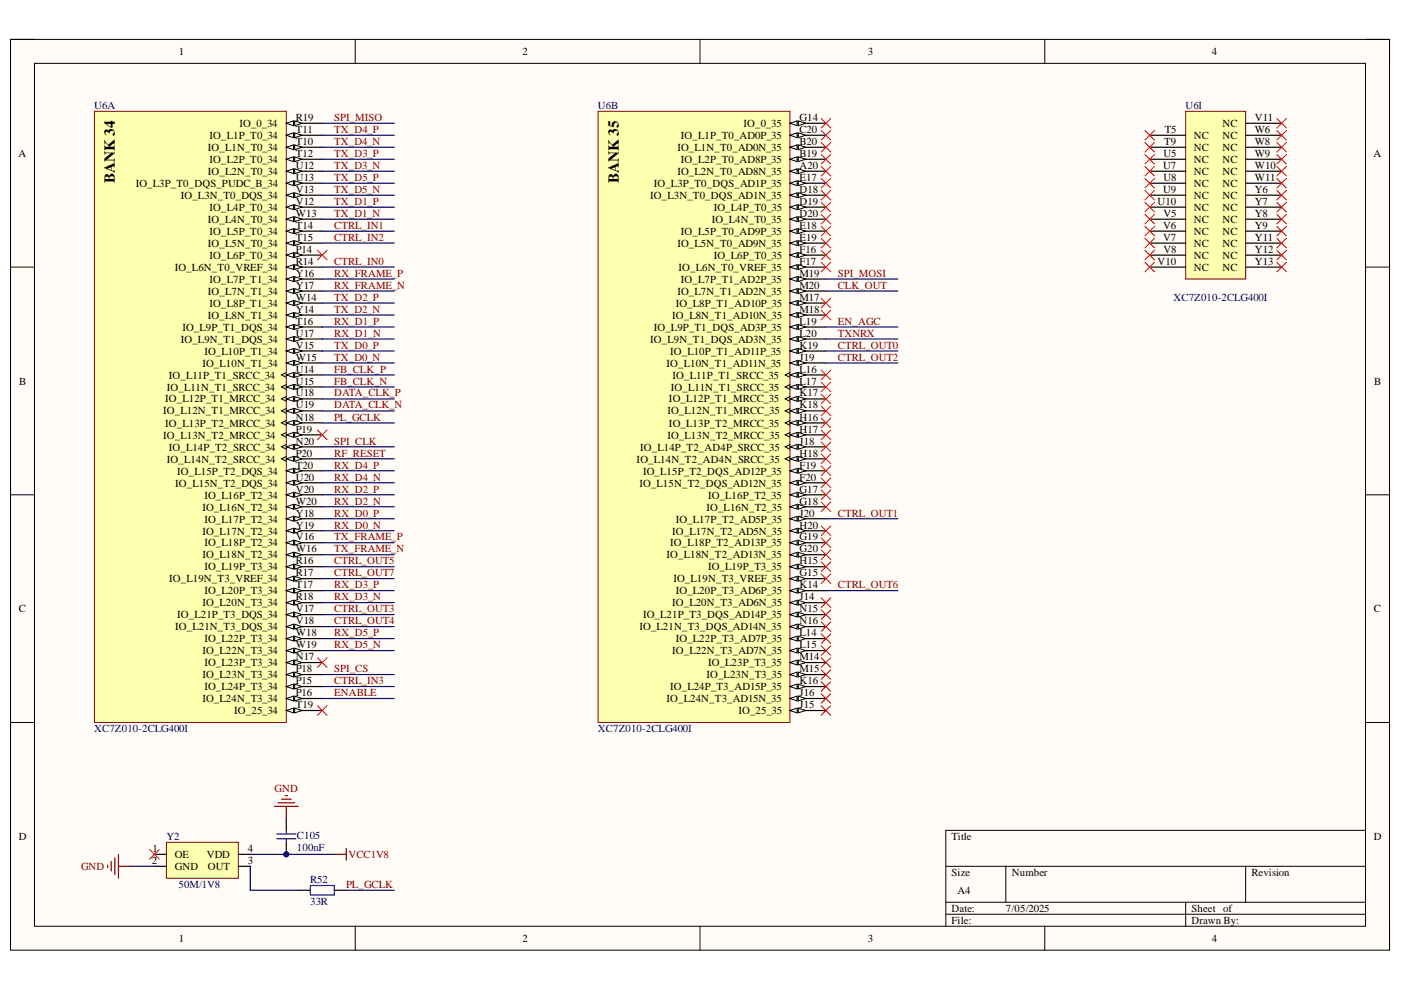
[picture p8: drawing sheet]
<svg xmlns="http://www.w3.org/2000/svg" width="297mm" height="210mm" viewBox="0 0 297 210" stroke-linecap="round" stroke-linejoin="round" font-family="sans-serif">
<defs><g id="words">
<text font-size="3.5" fill="#000080" x="60" y="180.6">PIC10502</text>
<g font-size="3.2">
<text x="24.4" y="38.8" transform="rotate(-90 24.4 38.8)">BANK 34</text>
<text x="131.2" y="38.8" transform="rotate(-90 131.2 38.8)">BANK 35</text>
</g>
<g font-size="2.3">
<text x="37.9" y="11.7">1</text>
<text x="110.8" y="11.7">2</text>
<text x="184" y="11.7">3</text>
<text x="256.9" y="11.7">4</text>
<text x="44.4" y="29.5">IO_L1P_T0_34</text>
<text x="50.8" y="26.9">IO_0_34</text>
<text x="62.7" y="28.2">T11</text>
<text x="62.7" y="25.6">R19</text>
<text x="144.4" y="29.5">IO_L1P_T0_AD0P_35</text>
<text x="157.7" y="26.9">IO_0_35</text>
<text x="169.5" y="28.2">C20</text>
<text x="169.5" y="25.6">G14</text>
<text x="246.9" y="28.2">T5</text>
<text x="253.1" y="29.5">NC</text>
<text x="259.2" y="29.5">NC</text>
<text x="259.2" y="26.9">NC</text>
<text x="266.1" y="28.2">W6</text>
<text x="266.1" y="25.6">V11</text>
<text x="3.9" y="33.3">A</text>
<text x="44.1" y="32">IO_L1N_T0_34</text>
<text x="44.4" y="34.6">IO_L2P_T0_34</text>
<text x="62.7" y="33.3">T12</text>
<text x="62.7" y="35.9">U12</text>
<text x="62.7" y="30.8">T10</text>
<text x="143.6" y="32">IO_L1N_T0_AD0N_35</text>
<text x="144.4" y="34.6">IO_L2P_T0_AD8P_35</text>
<text x="169.5" y="35.9">A20</text>
<text x="169.5" y="33.3">B19</text>
<text x="169.5" y="30.8">B20</text>
<text x="246.6" y="35.9">U7</text>
<text x="246.7" y="33.3">U5</text>
<text x="246.9" y="30.8">T9</text>
<text x="253.1" y="34.6">NC</text>
<text x="253.1" y="32">NC</text>
<text x="259.2" y="34.6">NC</text>
<text x="259.2" y="32">NC</text>
<text x="266.1" y="35.9">W10</text>
<text x="266.1" y="33.3">W9</text>
<text x="266.1" y="30.8">W8</text>
<text x="291.2" y="33.3">A</text>
<text x="28.8" y="39.7">IO_L3P_T0_DQS_PUDC_B_34</text>
<text x="44.1" y="37.1">IO_L2N_T0_34</text>
<text x="62.7" y="40.9">V13</text>
<text x="62.7" y="38.4">U13</text>
<text x="138.6" y="39.7">IO_L3P_T0_DQS_AD1P_35</text>
<text x="143.6" y="37.1">IO_L2N_T0_AD8N_35</text>
<text x="169.5" y="40.9">D18</text>
<text x="169.5" y="38.4">E17</text>
<text x="246.6" y="40.9">U9</text>
<text x="246.7" y="38.4">U8</text>
<text x="253.1" y="39.7">NC</text>
<text x="253.1" y="37.1">NC</text>
<text x="259.2" y="39.7">NC</text>
<text x="259.2" y="37.1">NC</text>
<text x="266.1" y="40.9">Y6</text>
<text x="266.1" y="38.4">W11</text>
<text x="38.3" y="42.2">IO_L3N_T0_DQS_34</text>
<text x="44.1" y="47.3">IO_L4N_T0_34</text>
<text x="44.4" y="44.7">IO_L4P_T0_34</text>
<text x="62.7" y="43.5">V12</text>
<text x="62.7" y="46">W13</text>
<text x="137.9" y="42.2">IO_L3N_T0_DQS_AD1N_35</text>
<text x="150.9" y="47.3">IO_L4N_T0_35</text>
<text x="151.3" y="44.7">IO_L4P_T0_35</text>
<text x="169.5" y="46">D20</text>
<text x="169.5" y="43.5">D19</text>
<text x="245.4" y="43.5">U10</text>
<text x="246.7" y="46">V5</text>
<text x="253.1" y="47.3">NC</text>
<text x="253.1" y="44.7">NC</text>
<text x="253.1" y="42.2">NC</text>
<text x="259.2" y="47.3">NC</text>
<text x="259.2" y="44.7">NC</text>
<text x="259.2" y="42.2">NC</text>
<text x="266.1" y="46">Y8</text>
<text x="266.1" y="43.5">Y7</text>
<text x="44.1" y="52.3">IO_L5N_T0_34</text>
<text x="44.4" y="49.8">IO_L5P_T0_34</text>
<text x="62.7" y="53.6">P14</text>
<text x="62.7" y="48.5">T14</text>
<text x="62.7" y="51.1">T15</text>
<text x="143.6" y="52.3">IO_L5N_T0_AD9N_35</text>
<text x="144.4" y="49.8">IO_L5P_T0_AD9P_35</text>
<text x="169.5" y="53.6">F16</text>
<text x="169.5" y="51.1">E19</text>
<text x="169.5" y="48.5">E18</text>
<text x="246.6" y="51.1">V7</text>
<text x="246.6" y="48.5">V6</text>
<text x="246.7" y="53.6">V8</text>
<text x="253.1" y="52.3">NC</text>
<text x="253.1" y="49.8">NC</text>
<text x="259.2" y="52.3">NC</text>
<text x="259.2" y="49.8">NC</text>
<text x="266.1" y="53.6">Y12</text>
<text x="266.1" y="51.1">Y11</text>
<text x="266.1" y="48.5">Y9</text>
<text x="37.1" y="57.4">IO_L6N_T0_VREF_34</text>
<text x="44.4" y="60">IO_L7P_T1_34</text>
<text x="44.4" y="54.9">IO_L6P_T0_34</text>
<text x="62.7" y="58.7">Y16</text>
<text x="62.7" y="56.2">R14</text>
<text x="143.9" y="57.4">IO_L6N_T0_VREF_35</text>
<text x="144.4" y="60">IO_L7P_T1_AD2P_35</text>
<text x="151.3" y="54.9">IO_L6P_T0_35</text>
<text x="169.5" y="58.7">M19</text>
<text x="169.5" y="56.2">F17</text>
<text x="245.4" y="56.2">V10</text>
<text x="253.1" y="57.4">NC</text>
<text x="253.1" y="54.9">NC</text>
<text x="259.2" y="57.4">NC</text>
<text x="259.2" y="54.9">NC</text>
<text x="266.1" y="56.2">Y13</text>
<text x="44.1" y="62.5">IO_L7N_T1_34</text>
<text x="44.4" y="65">IO_L8P_T1_34</text>
<text x="62.7" y="63.8">W14</text>
<text x="62.7" y="61.2">Y17</text>
<text x="143.3" y="65">IO_L8P_T1_AD10P_35</text>
<text x="143.6" y="62.5">IO_L7N_T1_AD2N_35</text>
<text x="169.5" y="63.8">M17</text>
<text x="169.5" y="61.2">M20</text>
<text x="38.7" y="70.1">IO_L9P_T1_DQS_34</text>
<text x="44.1" y="67.6">IO_L8N_T1_34</text>
<text x="62.7" y="71.4">U17</text>
<text x="62.7" y="68.8">T16</text>
<text x="62.7" y="66.3">Y14</text>
<text x="138.6" y="70.1">IO_L9P_T1_DQS_AD3P_35</text>
<text x="142.5" y="67.6">IO_L8N_T1_AD10N_35</text>
<text x="169.5" y="71.4">L20</text>
<text x="169.5" y="68.8">L19</text>
<text x="169.5" y="66.3">M18</text>
<text x="38.3" y="72.6">IO_L9N_T1_DQS_34</text>
<text x="42.9" y="77.7">IO_L10N_T1_34</text>
<text x="43.3" y="75.2">IO_L10P_T1_34</text>
<text x="62.7" y="76.5">W15</text>
<text x="62.7" y="73.9">V15</text>
<text x="137.9" y="72.6">IO_L9N_T1_DQS_AD3N_35</text>
<text x="141.3" y="77.7">IO_L10N_T1_AD11N_35</text>
<text x="142.1" y="75.2">IO_L10P_T1_AD11P_35</text>
<text x="169.5" y="76.5">J19</text>
<text x="169.5" y="73.9">K19</text>
<text x="4.1" y="81.5">B</text>
<text x="35.4" y="82.8">IO_L11N_T1_SRCC_34</text>
<text x="35.8" y="80.3">IO_L11P_T1_SRCC_34</text>
<text x="62.7" y="79">U14</text>
<text x="62.7" y="81.5">U15</text>
<text x="142.3" y="82.8">IO_L11N_T1_SRCC_35</text>
<text x="142.6" y="80.3">IO_L11P_T1_SRCC_35</text>
<text x="169.5" y="81.5">L17</text>
<text x="169.5" y="79">L16</text>
<text x="291.4" y="81.5">B</text>
<text x="34.6" y="87.9">IO_L12N_T1_MRCC_34</text>
<text x="35" y="85.3">IO_L12P_T1_MRCC_34</text>
<text x="62.7" y="89.2">N18</text>
<text x="62.7" y="86.6">U19</text>
<text x="62.7" y="84.1">U18</text>
<text x="141.5" y="87.9">IO_L12N_T1_MRCC_35</text>
<text x="141.8" y="85.3">IO_L12P_T1_MRCC_35</text>
<text x="169.5" y="89.2">H16</text>
<text x="169.5" y="86.6">K18</text>
<text x="169.5" y="84.1">K17</text>
<text x="34.6" y="93">IO_L13N_T2_MRCC_34</text>
<text x="35" y="90.5">IO_L13P_T2_MRCC_34</text>
<text x="35.8" y="95.6">IO_L14P_T2_SRCC_34</text>
<text x="62.7" y="94.3">N20</text>
<text x="62.7" y="91.8">P19</text>
<text x="135.7" y="95.6">IO_L14P_T2_AD4P_SRCC_35</text>
<text x="141.5" y="93">IO_L13N_T2_MRCC_35</text>
<text x="141.8" y="90.5">IO_L13P_T2_MRCC_35</text>
<text x="169.5" y="94.3">J18</text>
<text x="169.5" y="91.8">H17</text>
<text x="35.4" y="98.1">IO_L14N_T2_SRCC_34</text>
<text x="37.6" y="100.6">IO_L15P_T2_DQS_34</text>
<text x="62.7" y="101.9">U20</text>
<text x="62.7" y="99.4">T20</text>
<text x="62.7" y="96.8">P20</text>
<text x="135" y="98.1">IO_L14N_T2_AD4N_SRCC_35</text>
<text x="136.3" y="100.6">IO_L15P_T2_DQS_AD12P_35</text>
<text x="169.5" y="101.9">F20</text>
<text x="169.5" y="99.4">F19</text>
<text x="169.5" y="96.8">H18</text>
<text x="37.2" y="103.2">IO_L15N_T2_DQS_34</text>
<text x="43.3" y="105.7">IO_L16P_T2_34</text>
<text x="62.7" y="107">W20</text>
<text x="62.7" y="104.4">V20</text>
<text x="135.6" y="103.2">IO_L15N_T2_DQS_AD12N_35</text>
<text x="150.1" y="105.7">IO_L16P_T2_35</text>
<text x="169.5" y="107">G18</text>
<text x="169.5" y="104.4">G17</text>
<text x="42.9" y="113.3">IO_L17N_T2_34</text>
<text x="42.9" y="108.3">IO_L16N_T2_34</text>
<text x="43.3" y="110.8">IO_L17P_T2_34</text>
<text x="62.7" y="112.1">Y19</text>
<text x="62.7" y="109.5">Y18</text>
<text x="142.5" y="113.3">IO_L17N_T2_AD5N_35</text>
<text x="143.3" y="110.8">IO_L17P_T2_AD5P_35</text>
<text x="149.8" y="108.3">IO_L16N_T2_35</text>
<text x="169.5" y="112.1">H20</text>
<text x="169.5" y="109.5">J20</text>
<text x="42.9" y="118.4">IO_L18N_T2_34</text>
<text x="43.3" y="115.9">IO_L18P_T2_34</text>
<text x="62.7" y="119.7">R16</text>
<text x="62.7" y="117.1">W16</text>
<text x="62.7" y="114.6">V16</text>
<text x="141.3" y="118.4">IO_L18N_T2_AD13N_35</text>
<text x="142.1" y="115.9">IO_L18P_T2_AD13P_35</text>
<text x="169.5" y="119.7">H15</text>
<text x="169.5" y="117.1">G20</text>
<text x="169.5" y="114.6">G19</text>
<text x="35.9" y="123.5">IO_L19N_T3_VREF_34</text>
<text x="43.3" y="120.9">IO_L19P_T3_34</text>
<text x="62.7" y="124.7">T17</text>
<text x="62.7" y="122.2">R17</text>
<text x="142.8" y="123.5">IO_L19N_T3_VREF_35</text>
<text x="150.1" y="120.9">IO_L19P_T3_35</text>
<text x="169.5" y="124.7">K14</text>
<text x="169.5" y="122.2">G15</text>
<text x="4" y="129.8">C</text>
<text x="37.6" y="131.1">IO_L21P_T3_DQS_34</text>
<text x="42.9" y="128.6">IO_L20N_T3_34</text>
<text x="43.3" y="126">IO_L20P_T3_34</text>
<text x="62.7" y="129.8">V17</text>
<text x="62.7" y="127.3">R18</text>
<text x="136.3" y="131.1">IO_L21P_T3_DQS_AD14P_35</text>
<text x="142.5" y="128.6">IO_L20N_T3_AD6N_35</text>
<text x="143.3" y="126">IO_L20P_T3_AD6P_35</text>
<text x="169.5" y="129.8">N15</text>
<text x="169.5" y="127.3">J14</text>
<text x="291.3" y="129.8">C</text>
<text x="37.2" y="133.6">IO_L21N_T3_DQS_34</text>
<text x="43.3" y="136.2">IO_L22P_T3_34</text>
<text x="62.7" y="137.4">W19</text>
<text x="62.7" y="134.9">W18</text>
<text x="62.7" y="132.4">V18</text>
<text x="135.6" y="133.6">IO_L21N_T3_DQS_AD14N_35</text>
<text x="143.3" y="136.2">IO_L22P_T3_AD7P_35</text>
<text x="169.5" y="137.4">L15</text>
<text x="169.5" y="134.9">L14</text>
<text x="169.5" y="132.4">N16</text>
<text x="42.9" y="143.8">IO_L23N_T3_34</text>
<text x="42.9" y="138.7">IO_L22N_T3_34</text>
<text x="43.3" y="141.2">IO_L23P_T3_34</text>
<text x="62.7" y="142.5">P18</text>
<text x="62.7" y="140">N17</text>
<text x="142.5" y="138.7">IO_L22N_T3_AD7N_35</text>
<text x="149.8" y="143.8">IO_L23N_T3_35</text>
<text x="150.1" y="141.2">IO_L23P_T3_35</text>
<text x="169.5" y="142.5">M15</text>
<text x="169.5" y="140">M14</text>
<text x="42.9" y="148.9">IO_L24N_T3_34</text>
<text x="43.3" y="146.3">IO_L24P_T3_34</text>
<text x="62.7" y="147.6">P16</text>
<text x="62.7" y="145">P15</text>
<text x="141.3" y="148.9">IO_L24N_T3_AD15N_35</text>
<text x="142.1" y="146.3">IO_L24P_T3_AD15P_35</text>
<text x="169.5" y="147.6">J16</text>
<text x="169.5" y="145">K16</text>
<text x="49.7" y="151.5">IO_25_34</text>
<text x="62.7" y="150.2">T19</text>
<text x="156.6" y="151.5">IO_25_35</text>
<text x="169.5" y="150.2">J15</text>
<text x="4" y="178.1">D</text>
<text x="201.8" y="178.1">Title</text>
<text x="291.3" y="178.1">D</text>
<text x="32.2" y="183.2">2</text>
<text x="32.3" y="180.7">1</text>
<text x="37.1" y="181.9">OE</text>
<text x="37.1" y="184.5">GND</text>
<text x="43.8" y="181.9">VDD</text>
<text x="44.1" y="184.5">OUT</text>
<text x="52.6" y="183.2">3</text>
<text x="52.6" y="180.7">4</text>
<text x="201.8" y="185.7">Size</text>
<text x="214.5" y="185.7">Number</text>
<text x="265.3" y="185.7">Revision</text>
<text x="203" y="189.5">A4</text>
<text x="201.8" y="193.3">Date:</text>
<text x="201.8" y="195.9">File:</text>
<text x="213.3" y="193.3">7/05/2025</text>
<text x="252.6" y="193.3">Sheet of</text>
<text x="252.6" y="195.9">Drawn By:</text>
<text x="37.9" y="199.7">1</text>
<text x="110.8" y="199.7">2</text>
<text x="184" y="199.7">3</text>
<text x="256.9" y="199.7">4</text>
</g>
<g font-size="2.3" fill="#000080">
<text x="20" y="23.1">U6A</text>
<text x="126.8" y="23.1">U6B</text>
<text x="251.3" y="23.1">U6I</text>
<text x="248.8" y="63.8">XC7Z010-2CLG400I</text>
<text x="20" y="155.3">XC7Z010-2CLG400I</text>
<text x="126.8" y="155.3">XC7Z010-2CLG400I</text>
<text x="35.3" y="178.1">Y2</text>
<text x="63" y="177.9">C105</text>
<text x="63" y="180.4">100nF</text>
<text x="37.8" y="188.3">50M/1V8</text>
<text x="65.8" y="191.8">33R</text>
<text x="65.8" y="187.3">R52</text>
</g>
<g font-size="2.3" fill="#800000">
<text x="70.8" y="28.2">TX_D4_P</text>
<text x="70.8" y="25.6">SPI_MISO</text>
<text x="70.8" y="30.8">TX_D4_N</text>
<text x="70.8" y="33.3">TX_D3_P</text>
<text x="70.8" y="35.9">TX_D3_N</text>
<text x="70.8" y="38.4">TX_D5_P</text>
<text x="70.8" y="40.9">TX_D5_N</text>
<text x="70.8" y="43.5">TX_D1_P</text>
<text x="70.8" y="46">TX_D1_N</text>
<text x="70.8" y="48.5">CTRL_IN1</text>
<text x="70.8" y="51.1">CTRL_IN2</text>
<text x="70.8" y="56.2">CTRL_IN0</text>
<text x="70.8" y="58.7">RX_FRAME_P</text>
<text x="177.6" y="58.7">SPI_MOSI</text>
<text x="70.8" y="63.8">TX_D2_P</text>
<text x="70.8" y="61.2">RX_FRAME_N</text>
<text x="177.6" y="61.2">CLK_OUT</text>
<text x="70.8" y="66.3">TX_D2_N</text>
<text x="70.8" y="68.8">RX_D1_P</text>
<text x="70.8" y="71.4">RX_D1_N</text>
<text x="177.6" y="71.4">TXNRX</text>
<text x="177.6" y="68.8">EN_AGC</text>
<text x="70.8" y="73.9">TX_D0_P</text>
<text x="70.8" y="76.5">TX_D0_N</text>
<text x="177.6" y="73.9">CTRL_OUT0</text>
<text x="177.6" y="76.5">CTRL_OUT2</text>
<text x="70.8" y="79">FB_CLK_P</text>
<text x="70.8" y="81.5">FB_CLK_N</text>
<text x="70.8" y="84.1">DATA_CLK_P</text>
<text x="70.8" y="86.6">DATA_CLK_N</text>
<text x="70.8" y="89.2">PL_GCLK</text>
<text x="70.8" y="94.3">SPI_CLK</text>
<text x="70.8" y="96.8">RF_RESET</text>
<text x="70.8" y="99.4">RX_D4_P</text>
<text x="70.8" y="101.9">RX_D4_N</text>
<text x="70.8" y="104.4">RX_D2_P</text>
<text x="70.8" y="107">RX_D2_N</text>
<text x="70.8" y="109.5">RX_D0_P</text>
<text x="70.8" y="112.1">RX_D0_N</text>
<text x="177.6" y="109.5">CTRL_OUT1</text>
<text x="70.8" y="119.7">CTRL_OUT5</text>
<text x="70.8" y="114.6">TX_FRAME_P</text>
<text x="70.8" y="117.1">TX_FRAME_N</text>
<text x="70.8" y="122.2">CTRL_OUT7</text>
<text x="70.8" y="124.7">RX_D3_P</text>
<text x="177.6" y="124.7">CTRL_OUT6</text>
<text x="70.8" y="129.8">CTRL_OUT3</text>
<text x="70.8" y="127.3">RX_D3_N</text>
<text x="70.8" y="132.4">CTRL_OUT4</text>
<text x="70.8" y="134.9">RX_D5_P</text>
<text x="70.8" y="137.4">RX_D5_N</text>
<text x="70.8" y="142.5">SPI_CS</text>
<text x="70.8" y="145">CTRL_IN3</text>
<text x="70.8" y="147.6">ENABLE</text>
<text x="58.2" y="168">GND</text>
<text x="17.2" y="184.5">GND</text>
<text x="73.9" y="181.9">VCC1V8</text>
<text x="73.4" y="188.3">PL_GCLK</text>
</g>
</g></defs>
<path d="M2.2 8.4h292.4v193.1h-292.4z" fill-rule="evenodd" fill="#fffcf8"/>
<path d="M2.2 8.4h292.4v193.1h-292.4z" fill="none" stroke="#000" stroke-width=".21"/>
<path d="M7.3 13.4h282.2v183h-282.2z" fill-rule="evenodd" fill="#fffcf8"/>
<g fill="none" stroke="#000" stroke-width=".21">
<path d="M2.2 8.4h5.1M7.3 13.4h282.2v183h-282.2zM75.3 8.4v5M148.4 8.4v5M221.5 8.4v5M289.5 8.4h5.1v5M2.2 56.6h5.1M289.5 56.6h5.1M2.2 104.9h5.1M289.5 104.9h5.1M2.2 153.2h5.1M289.5 153.2h5.1"/>
<path d="M289.5 176.1h-89v20.3M75.3 196.4v5.1M148.4 196.4v5.1M200.5 183.7h89M200.5 191.3h89M200.5 193.8h89M213.3 183.7v7.6M221.5 196.4v5.1M251.4 191.3v5.1M264.1 183.7v7.6M294.6 196.4v5.1"/>
</g>
<path d="M20 23.6h40.7v129.6h-40.7z" fill-rule="evenodd" fill="#ffffb0"/>
<path d="M20 23.6h40.7v129.6h-40.7z" fill="none" stroke="#800000" stroke-width=".21"/>
<path d="M60.7 150.6h7.6" fill="none" stroke="#000" stroke-width=".25"/>
<path d="M60.7 150.6l1.5-.5v1.1z" fill="#f8fcff"/>
<path d="M60.7 150.6l1.5-.5v1.1z" fill="none" stroke="#000" stroke-width=".21"/>
<path d="M62.5 150.1l1.5 .5-1.5 .6z" fill="#f8fcff"/>
<path d="M62.5 150.1l1.5 .5-1.5 .6z" fill="none" stroke="#000" stroke-width=".21"/>
<path d="M60.7 148.1h7.6" fill="none" stroke="#000" stroke-width=".25"/>
<path d="M60.7 148.1l1.5-.5v1z" fill="#f8fcff"/>
<path d="M60.7 148.1l1.5-.5v1z" fill="none" stroke="#000" stroke-width=".21"/>
<path d="M62.5 147.6l1.5 .5-1.5 .5z" fill="#f8fcff"/>
<path d="M62.5 147.6l1.5 .5-1.5 .5z" fill="none" stroke="#000" stroke-width=".21"/>
<path d="M60.7 145.6h7.6" fill="none" stroke="#000" stroke-width=".25"/>
<path d="M60.7 145.6l1.5-.5v1z" fill="#f8fcff"/>
<path d="M60.7 145.6l1.5-.5v1z" fill="none" stroke="#000" stroke-width=".21"/>
<path d="M62.5 145.1l1.5 .5-1.5 .5z" fill="#f8fcff"/>
<path d="M62.5 145.1l1.5 .5-1.5 .5z" fill="none" stroke="#000" stroke-width=".21"/>
<path d="M60.7 143h7.6" fill="none" stroke="#000" stroke-width=".25"/>
<path d="M60.7 143l1.5-.5v1z" fill="#f8fcff"/>
<path d="M60.7 143l1.5-.5v1z" fill="none" stroke="#000" stroke-width=".21"/>
<path d="M62.5 142.5l1.5 .5-1.5 .5z" fill="#f8fcff"/>
<path d="M62.5 142.5l1.5 .5-1.5 .5z" fill="none" stroke="#000" stroke-width=".21"/>
<path d="M60.7 140.5h7.6" fill="none" stroke="#000" stroke-width=".25"/>
<path d="M60.7 140.5l1.5-.5v1z" fill="#f8fcff"/>
<path d="M60.7 140.5l1.5-.5v1z" fill="none" stroke="#000" stroke-width=".21"/>
<path d="M62.5 140l1.5 .5-1.5 .5z" fill="#f8fcff"/>
<path d="M62.5 140l1.5 .5-1.5 .5z" fill="none" stroke="#000" stroke-width=".21"/>
<path d="M60.7 137.9h7.6" fill="none" stroke="#000" stroke-width=".25"/>
<path d="M60.7 137.9l1.5-.5v1z" fill="#f8fcff"/>
<path d="M60.7 137.9l1.5-.5v1z" fill="none" stroke="#000" stroke-width=".21"/>
<path d="M62.5 137.4l1.5 .5-1.5 .5z" fill="#f8fcff"/>
<path d="M62.5 137.4l1.5 .5-1.5 .5z" fill="none" stroke="#000" stroke-width=".21"/>
<path d="M60.7 135.4h7.6" fill="none" stroke="#000" stroke-width=".25"/>
<path d="M60.7 135.4l1.5-.5v1z" fill="#f8fcff"/>
<path d="M60.7 135.4l1.5-.5v1z" fill="none" stroke="#000" stroke-width=".21"/>
<path d="M62.5 134.9l1.5 .5-1.5 .5z" fill="#f8fcff"/>
<path d="M62.5 134.9l1.5 .5-1.5 .5z" fill="none" stroke="#000" stroke-width=".21"/>
<path d="M60.7 132.9h7.6" fill="none" stroke="#000" stroke-width=".25"/>
<path d="M60.7 132.9l1.5-.6v1.1z" fill="#f8fcff"/>
<path d="M60.7 132.9l1.5-.6v1.1z" fill="none" stroke="#000" stroke-width=".21"/>
<path d="M62.5 132.3l1.5 .6-1.5 .5z" fill="#f8fcff"/>
<path d="M62.5 132.3l1.5 .6-1.5 .5z" fill="none" stroke="#000" stroke-width=".21"/>
<path d="M60.7 130.3h7.6" fill="none" stroke="#000" stroke-width=".25"/>
<path d="M60.7 130.3l1.5-.5v1z" fill="#f8fcff"/>
<path d="M60.7 130.3l1.5-.5v1z" fill="none" stroke="#000" stroke-width=".21"/>
<path d="M62.5 129.8l1.5 .5-1.5 .5z" fill="#f8fcff"/>
<path d="M62.5 129.8l1.5 .5-1.5 .5z" fill="none" stroke="#000" stroke-width=".21"/>
<path d="M60.7 127.8h7.6" fill="none" stroke="#000" stroke-width=".25"/>
<path d="M60.7 127.8l1.5-.5v1z" fill="#f8fcff"/>
<path d="M60.7 127.8l1.5-.5v1z" fill="none" stroke="#000" stroke-width=".21"/>
<path d="M62.5 127.3l1.5 .5-1.5 .5z" fill="#f8fcff"/>
<path d="M62.5 127.3l1.5 .5-1.5 .5z" fill="none" stroke="#000" stroke-width=".21"/>
<path d="M60.7 125.2h7.6" fill="none" stroke="#000" stroke-width=".25"/>
<path d="M60.7 125.2l1.5-.5v1z" fill="#f8fcff"/>
<path d="M60.7 125.2l1.5-.5v1z" fill="none" stroke="#000" stroke-width=".21"/>
<path d="M62.5 124.7l1.5 .5-1.5 .5z" fill="#f8fcff"/>
<path d="M62.5 124.7l1.5 .5-1.5 .5z" fill="none" stroke="#000" stroke-width=".21"/>
<path d="M60.7 122.7h7.6" fill="none" stroke="#000" stroke-width=".25"/>
<path d="M60.7 122.7l1.5-.5v1z" fill="#f8fcff"/>
<path d="M60.7 122.7l1.5-.5v1z" fill="none" stroke="#000" stroke-width=".21"/>
<path d="M62.5 122.2l1.5 .5-1.5 .5z" fill="#f8fcff"/>
<path d="M62.5 122.2l1.5 .5-1.5 .5z" fill="none" stroke="#000" stroke-width=".21"/>
<path d="M60.7 120.2h7.6" fill="none" stroke="#000" stroke-width=".25"/>
<path d="M60.7 120.2l1.5-.6v1.1z" fill="#f8fcff"/>
<path d="M60.7 120.2l1.5-.6v1.1z" fill="none" stroke="#000" stroke-width=".21"/>
<path d="M62.5 119.6l1.5 .6-1.5 .5z" fill="#f8fcff"/>
<path d="M62.5 119.6l1.5 .6-1.5 .5z" fill="none" stroke="#000" stroke-width=".21"/>
<path d="M60.7 117.6h7.6" fill="none" stroke="#000" stroke-width=".25"/>
<path d="M60.7 117.6l1.5-.5v1z" fill="#f8fcff"/>
<path d="M60.7 117.6l1.5-.5v1z" fill="none" stroke="#000" stroke-width=".21"/>
<path d="M62.5 117.1l1.5 .5-1.5 .5z" fill="#f8fcff"/>
<path d="M62.5 117.1l1.5 .5-1.5 .5z" fill="none" stroke="#000" stroke-width=".21"/>
<path d="M60.7 115.1h7.6" fill="none" stroke="#000" stroke-width=".25"/>
<path d="M60.7 115.1l1.5-.5v1z" fill="#f8fcff"/>
<path d="M60.7 115.1l1.5-.5v1z" fill="none" stroke="#000" stroke-width=".21"/>
<path d="M62.5 114.6l1.5 .5-1.5 .5z" fill="#f8fcff"/>
<path d="M62.5 114.6l1.5 .5-1.5 .5z" fill="none" stroke="#000" stroke-width=".21"/>
<path d="M60.7 112.5h7.6" fill="none" stroke="#000" stroke-width=".25"/>
<path d="M60.7 112.5l1.5-.5v1z" fill="#f8fcff"/>
<path d="M60.7 112.5l1.5-.5v1z" fill="none" stroke="#000" stroke-width=".21"/>
<path d="M62.5 112l1.5 .5-1.5 .5z" fill="#f8fcff"/>
<path d="M62.5 112l1.5 .5-1.5 .5z" fill="none" stroke="#000" stroke-width=".21"/>
<path d="M60.7 110h7.6" fill="none" stroke="#000" stroke-width=".25"/>
<path d="M60.7 110l1.5-.5v1z" fill="#f8fcff"/>
<path d="M60.7 110l1.5-.5v1z" fill="none" stroke="#000" stroke-width=".21"/>
<path d="M62.5 109.5l1.5 .5-1.5 .5z" fill="#f8fcff"/>
<path d="M62.5 109.5l1.5 .5-1.5 .5z" fill="none" stroke="#000" stroke-width=".21"/>
<path d="M60.7 107.4h7.6" fill="none" stroke="#000" stroke-width=".25"/>
<path d="M60.7 107.4l1.5-.5v1.1z" fill="#f8fcff"/>
<path d="M60.7 107.4l1.5-.5v1.1z" fill="none" stroke="#000" stroke-width=".21"/>
<path d="M62.5 106.9l1.5 .5-1.5 .6z" fill="#f8fcff"/>
<path d="M62.5 106.9l1.5 .5-1.5 .6z" fill="none" stroke="#000" stroke-width=".21"/>
<path d="M60.7 104.9h7.6" fill="none" stroke="#000" stroke-width=".25"/>
<path d="M60.7 104.9l1.5-.5v1z" fill="#f8fcff"/>
<path d="M60.7 104.9l1.5-.5v1z" fill="none" stroke="#000" stroke-width=".21"/>
<path d="M62.5 104.4l1.5 .5-1.5 .5z" fill="#f8fcff"/>
<path d="M62.5 104.4l1.5 .5-1.5 .5z" fill="none" stroke="#000" stroke-width=".21"/>
<path d="M60.7 102.4h7.6" fill="none" stroke="#000" stroke-width=".25"/>
<path d="M60.7 102.4l1.5-.5v1z" fill="#f8fcff"/>
<path d="M60.7 102.4l1.5-.5v1z" fill="none" stroke="#000" stroke-width=".21"/>
<path d="M62.5 101.9l1.5 .5-1.5 .5z" fill="#f8fcff"/>
<path d="M62.5 101.9l1.5 .5-1.5 .5z" fill="none" stroke="#000" stroke-width=".21"/>
<path d="M60.7 99.8h7.6" fill="none" stroke="#000" stroke-width=".25"/>
<path d="M60.7 99.8l1.5-.5v1z" fill="#f8fcff"/>
<path d="M60.7 99.8l1.5-.5v1z" fill="none" stroke="#000" stroke-width=".21"/>
<path d="M62.5 99.3l1.5 .5-1.5 .5z" fill="#f8fcff"/>
<path d="M62.5 99.3l1.5 .5-1.5 .5z" fill="none" stroke="#000" stroke-width=".21"/>
<path d="M60.7 97.3h7.6" fill="none" stroke="#000" stroke-width=".25"/>
<path d="M60.7 97.3l1.5-.5v1z" fill="#f8fcff"/>
<path d="M60.7 97.3l1.5-.5v1z" fill="none" stroke="#000" stroke-width=".21"/>
<path d="M62.5 96.8l1.5 .5-1.5 .5z" fill="#f8fcff"/>
<path d="M60.7 96.8l-1 .5 1 .5M62.5 96.8l1.5 .5-1.5 .5z" fill="none" stroke="#000" stroke-width=".21"/>
<path d="M60.7 94.7h7.6" fill="none" stroke="#000" stroke-width=".25"/>
<path d="M60.7 94.7l1.5-.5v1.1z" fill="#f8fcff"/>
<path d="M60.7 94.7l1.5-.5v1.1z" fill="none" stroke="#000" stroke-width=".21"/>
<path d="M62.5 94.2l1.5 .5-1.5 .6z" fill="#f8fcff"/>
<path d="M60.7 94.2l-1 .5 1 .6M62.5 94.2l1.5 .5-1.5 .6z" fill="none" stroke="#000" stroke-width=".21"/>
<path d="M60.7 92.2h7.6" fill="none" stroke="#000" stroke-width=".25"/>
<path d="M60.7 92.2l1.5-.5v1z" fill="#f8fcff"/>
<path d="M60.7 92.2l1.5-.5v1z" fill="none" stroke="#000" stroke-width=".21"/>
<path d="M62.5 91.7l1.5 .5-1.5 .5z" fill="#f8fcff"/>
<path d="M60.7 91.7l-1 .5 1 .5M62.5 91.7l1.5 .5-1.5 .5z" fill="none" stroke="#000" stroke-width=".21"/>
<path d="M60.7 89.7h7.6" fill="none" stroke="#000" stroke-width=".25"/>
<path d="M60.7 89.7l1.5-.5v1z" fill="#f8fcff"/>
<path d="M60.7 89.7l1.5-.5v1z" fill="none" stroke="#000" stroke-width=".21"/>
<path d="M62.5 89.2l1.5 .5-1.5 .5z" fill="#f8fcff"/>
<path d="M60.7 89.2l-1 .5 1 .5M62.5 89.2l1.5 .5-1.5 .5z" fill="none" stroke="#000" stroke-width=".21"/>
<path d="M60.7 87.1h7.6" fill="none" stroke="#000" stroke-width=".25"/>
<path d="M60.7 87.1l1.5-.5v1z" fill="#f8fcff"/>
<path d="M60.7 87.1l1.5-.5v1z" fill="none" stroke="#000" stroke-width=".21"/>
<path d="M62.5 86.6l1.5 .5-1.5 .5z" fill="#f8fcff"/>
<path d="M60.7 86.6l-1 .5 1 .5M62.5 86.6l1.5 .5-1.5 .5z" fill="none" stroke="#000" stroke-width=".21"/>
<path d="M60.7 84.6h7.6" fill="none" stroke="#000" stroke-width=".25"/>
<path d="M60.7 84.6l1.5-.5v1z" fill="#f8fcff"/>
<path d="M60.7 84.6l1.5-.5v1z" fill="none" stroke="#000" stroke-width=".21"/>
<path d="M62.5 84.1l1.5 .5-1.5 .5z" fill="#f8fcff"/>
<path d="M60.7 84.1l-1 .5 1 .5M62.5 84.1l1.5 .5-1.5 .5z" fill="none" stroke="#000" stroke-width=".21"/>
<path d="M60.7 82h7.6" fill="none" stroke="#000" stroke-width=".25"/>
<path d="M60.7 82l1.5-.5v1z" fill="#f8fcff"/>
<path d="M60.7 82l1.5-.5v1z" fill="none" stroke="#000" stroke-width=".21"/>
<path d="M62.5 81.5l1.5 .5-1.5 .5z" fill="#f8fcff"/>
<path d="M60.7 81.5l-1 .5 1 .5M62.5 81.5l1.5 .5-1.5 .5z" fill="none" stroke="#000" stroke-width=".21"/>
<path d="M60.7 79.5h7.6" fill="none" stroke="#000" stroke-width=".25"/>
<path d="M60.7 79.5l1.5-.5v1z" fill="#f8fcff"/>
<path d="M60.7 79.5l1.5-.5v1z" fill="none" stroke="#000" stroke-width=".21"/>
<path d="M62.5 79l1.5 .5-1.5 .5z" fill="#f8fcff"/>
<path d="M60.7 79l-1 .5 1 .5M62.5 79l1.5 .5-1.5 .5z" fill="none" stroke="#000" stroke-width=".21"/>
<path d="M60.7 77h7.6" fill="none" stroke="#000" stroke-width=".25"/>
<path d="M60.7 77l1.5-.6v1.1z" fill="#f8fcff"/>
<path d="M60.7 77l1.5-.6v1.1z" fill="none" stroke="#000" stroke-width=".21"/>
<path d="M62.5 76.4l1.5 .6-1.5 .5z" fill="#f8fcff"/>
<path d="M62.5 76.4l1.5 .6-1.5 .5z" fill="none" stroke="#000" stroke-width=".21"/>
<path d="M60.7 74.4h7.6" fill="none" stroke="#000" stroke-width=".25"/>
<path d="M60.7 74.4l1.5-.5v1z" fill="#f8fcff"/>
<path d="M60.7 74.4l1.5-.5v1z" fill="none" stroke="#000" stroke-width=".21"/>
<path d="M62.5 73.9l1.5 .5-1.5 .5z" fill="#f8fcff"/>
<path d="M62.5 73.9l1.5 .5-1.5 .5z" fill="none" stroke="#000" stroke-width=".21"/>
<path d="M60.7 71.9h7.6" fill="none" stroke="#000" stroke-width=".25"/>
<path d="M60.7 71.9l1.5-.5v1z" fill="#f8fcff"/>
<path d="M60.7 71.9l1.5-.5v1z" fill="none" stroke="#000" stroke-width=".21"/>
<path d="M62.5 71.4l1.5 .5-1.5 .5z" fill="#f8fcff"/>
<path d="M62.5 71.4l1.5 .5-1.5 .5z" fill="none" stroke="#000" stroke-width=".21"/>
<path d="M60.7 69.3h7.6" fill="none" stroke="#000" stroke-width=".25"/>
<path d="M60.7 69.3l1.5-.5v1z" fill="#f8fcff"/>
<path d="M60.7 69.3l1.5-.5v1z" fill="none" stroke="#000" stroke-width=".21"/>
<path d="M62.5 68.8l1.5 .5-1.5 .5z" fill="#f8fcff"/>
<path d="M62.5 68.8l1.5 .5-1.5 .5z" fill="none" stroke="#000" stroke-width=".21"/>
<path d="M60.7 66.8h7.6" fill="none" stroke="#000" stroke-width=".25"/>
<path d="M60.7 66.8l1.5-.5v1z" fill="#f8fcff"/>
<path d="M60.7 66.8l1.5-.5v1z" fill="none" stroke="#000" stroke-width=".21"/>
<path d="M62.5 66.3l1.5 .5-1.5 .5z" fill="#f8fcff"/>
<path d="M62.5 66.3l1.5 .5-1.5 .5z" fill="none" stroke="#000" stroke-width=".21"/>
<path d="M60.7 64.3h7.6" fill="none" stroke="#000" stroke-width=".25"/>
<path d="M60.7 64.3l1.5-.6v1.1z" fill="#f8fcff"/>
<path d="M60.7 64.3l1.5-.6v1.1z" fill="none" stroke="#000" stroke-width=".21"/>
<path d="M62.5 63.7l1.5 .6-1.5 .5z" fill="#f8fcff"/>
<path d="M62.5 63.7l1.5 .6-1.5 .5z" fill="none" stroke="#000" stroke-width=".21"/>
<path d="M60.7 61.7h7.6" fill="none" stroke="#000" stroke-width=".25"/>
<path d="M60.7 61.7l1.5-.5v1z" fill="#f8fcff"/>
<path d="M60.7 61.7l1.5-.5v1z" fill="none" stroke="#000" stroke-width=".21"/>
<path d="M62.5 61.2l1.5 .5-1.5 .5z" fill="#f8fcff"/>
<path d="M62.5 61.2l1.5 .5-1.5 .5z" fill="none" stroke="#000" stroke-width=".21"/>
<path d="M60.7 59.2h7.6" fill="none" stroke="#000" stroke-width=".25"/>
<path d="M60.7 59.2l1.5-.5v1z" fill="#f8fcff"/>
<path d="M60.7 59.2l1.5-.5v1z" fill="none" stroke="#000" stroke-width=".21"/>
<path d="M62.5 58.7l1.5 .5-1.5 .5z" fill="#f8fcff"/>
<path d="M62.5 58.7l1.5 .5-1.5 .5z" fill="none" stroke="#000" stroke-width=".21"/>
<path d="M60.7 56.6h7.6" fill="none" stroke="#000" stroke-width=".25"/>
<path d="M60.7 56.6l1.5-.5v1z" fill="#f8fcff"/>
<path d="M60.7 56.6l1.5-.5v1z" fill="none" stroke="#000" stroke-width=".21"/>
<path d="M62.5 56.1l1.5 .5-1.5 .5z" fill="#f8fcff"/>
<path d="M62.5 56.1l1.5 .5-1.5 .5z" fill="none" stroke="#000" stroke-width=".21"/>
<path d="M60.7 54.1h7.6" fill="none" stroke="#000" stroke-width=".25"/>
<path d="M60.7 54.1l1.5-.5v1z" fill="#f8fcff"/>
<path d="M60.7 54.1l1.5-.5v1z" fill="none" stroke="#000" stroke-width=".21"/>
<path d="M62.5 53.6l1.5 .5-1.5 .5z" fill="#f8fcff"/>
<path d="M62.5 53.6l1.5 .5-1.5 .5z" fill="none" stroke="#000" stroke-width=".21"/>
<path d="M60.7 51.5h7.6" fill="none" stroke="#000" stroke-width=".25"/>
<path d="M60.7 51.5l1.5-.5v1.1z" fill="#f8fcff"/>
<path d="M60.7 51.5l1.5-.5v1.1z" fill="none" stroke="#000" stroke-width=".21"/>
<path d="M62.5 51l1.5 .5-1.5 .6z" fill="#f8fcff"/>
<path d="M62.5 51l1.5 .5-1.5 .6z" fill="none" stroke="#000" stroke-width=".21"/>
<path d="M60.7 49h7.6" fill="none" stroke="#000" stroke-width=".25"/>
<path d="M60.7 49l1.5-.5v1z" fill="#f8fcff"/>
<path d="M60.7 49l1.5-.5v1z" fill="none" stroke="#000" stroke-width=".21"/>
<path d="M62.5 48.5l1.5 .5-1.5 .5z" fill="#f8fcff"/>
<path d="M62.5 48.5l1.5 .5-1.5 .5z" fill="none" stroke="#000" stroke-width=".21"/>
<path d="M60.7 46.5h7.6" fill="none" stroke="#000" stroke-width=".25"/>
<path d="M60.7 46.5l1.5-.5v1z" fill="#f8fcff"/>
<path d="M60.7 46.5l1.5-.5v1z" fill="none" stroke="#000" stroke-width=".21"/>
<path d="M62.5 46l1.5 .5-1.5 .5z" fill="#f8fcff"/>
<path d="M62.5 46l1.5 .5-1.5 .5z" fill="none" stroke="#000" stroke-width=".21"/>
<path d="M60.7 43.9h7.6" fill="none" stroke="#000" stroke-width=".25"/>
<path d="M60.7 43.9l1.5-.5v1z" fill="#f8fcff"/>
<path d="M60.7 43.9l1.5-.5v1z" fill="none" stroke="#000" stroke-width=".21"/>
<path d="M62.5 43.4l1.5 .5-1.5 .5z" fill="#f8fcff"/>
<path d="M62.5 43.4l1.5 .5-1.5 .5z" fill="none" stroke="#000" stroke-width=".21"/>
<path d="M60.7 41.4h7.6" fill="none" stroke="#000" stroke-width=".25"/>
<path d="M60.7 41.4l1.5-.5v1z" fill="#f8fcff"/>
<path d="M60.7 41.4l1.5-.5v1z" fill="none" stroke="#000" stroke-width=".21"/>
<path d="M62.5 40.9l1.5 .5-1.5 .5z" fill="#f8fcff"/>
<path d="M62.5 40.9l1.5 .5-1.5 .5z" fill="none" stroke="#000" stroke-width=".21"/>
<path d="M60.7 38.8h7.6" fill="none" stroke="#000" stroke-width=".25"/>
<path d="M60.7 38.8l1.5-.5v1z" fill="#f8fcff"/>
<path d="M60.7 38.8l1.5-.5v1z" fill="none" stroke="#000" stroke-width=".21"/>
<path d="M62.5 38.3l1.5 .5-1.5 .5z" fill="#f8fcff"/>
<path d="M62.5 38.3l1.5 .5-1.5 .5z" fill="none" stroke="#000" stroke-width=".21"/>
<path d="M60.7 36.3h7.6" fill="none" stroke="#000" stroke-width=".25"/>
<path d="M60.7 36.3l1.5-.5v1z" fill="#f8fcff"/>
<path d="M60.7 36.3l1.5-.5v1z" fill="none" stroke="#000" stroke-width=".21"/>
<path d="M62.5 35.8l1.5 .5-1.5 .5z" fill="#f8fcff"/>
<path d="M62.5 35.8l1.5 .5-1.5 .5z" fill="none" stroke="#000" stroke-width=".21"/>
<path d="M60.7 33.8h7.6" fill="none" stroke="#000" stroke-width=".25"/>
<path d="M60.7 33.8l1.5-.5v1z" fill="#f8fcff"/>
<path d="M60.7 33.8l1.5-.5v1z" fill="none" stroke="#000" stroke-width=".21"/>
<path d="M62.5 33.3l1.5 .5-1.5 .5z" fill="#f8fcff"/>
<path d="M62.5 33.3l1.5 .5-1.5 .5z" fill="none" stroke="#000" stroke-width=".21"/>
<path d="M60.7 31.2h7.6" fill="none" stroke="#000" stroke-width=".25"/>
<path d="M60.7 31.2l1.5-.5v1z" fill="#f8fcff"/>
<path d="M60.7 31.2l1.5-.5v1z" fill="none" stroke="#000" stroke-width=".21"/>
<path d="M62.5 30.7l1.5 .5-1.5 .5z" fill="#f8fcff"/>
<path d="M62.5 30.7l1.5 .5-1.5 .5z" fill="none" stroke="#000" stroke-width=".21"/>
<path d="M60.7 28.7h7.6" fill="none" stroke="#000" stroke-width=".25"/>
<path d="M60.7 28.7l1.5-.5v1z" fill="#f8fcff"/>
<path d="M60.7 28.7l1.5-.5v1z" fill="none" stroke="#000" stroke-width=".21"/>
<path d="M62.5 28.2l1.5 .5-1.5 .5z" fill="#f8fcff"/>
<path d="M62.5 28.2l1.5 .5-1.5 .5z" fill="none" stroke="#000" stroke-width=".21"/>
<path d="M60.7 26.1h7.6" fill="none" stroke="#000" stroke-width=".25"/>
<path d="M60.7 26.1l1.5-.5v1z" fill="#f8fcff"/>
<path d="M60.7 26.1l1.5-.5v1z" fill="none" stroke="#000" stroke-width=".21"/>
<path d="M62.5 25.6l1.5 .5-1.5 .5z" fill="#f8fcff"/>
<path d="M62.5 25.6l1.5 .5-1.5 .5z" fill="none" stroke="#000" stroke-width=".21"/>
<path d="M126.8 23.6h40.7v129.6h-40.7z" fill-rule="evenodd" fill="#ffffb0"/>
<path d="M126.8 23.6h40.7v129.6h-40.7z" fill="none" stroke="#800000" stroke-width=".21"/>
<path d="M167.5 150.6h7.6" fill="none" stroke="#000" stroke-width=".25"/>
<path d="M167.5 150.6l1.5-.5v1.1z" fill="#f8fcff"/>
<path d="M167.5 150.6l1.5-.5v1.1z" fill="none" stroke="#000" stroke-width=".21"/>
<path d="M169.3 150.1l1.5 .5-1.5 .6z" fill="#f8fcff"/>
<path d="M169.3 150.1l1.5 .5-1.5 .6z" fill="none" stroke="#000" stroke-width=".21"/>
<path d="M167.5 148.1h7.6" fill="none" stroke="#000" stroke-width=".25"/>
<path d="M167.5 148.1l1.5-.5v1z" fill="#f8fcff"/>
<path d="M167.5 148.1l1.5-.5v1z" fill="none" stroke="#000" stroke-width=".21"/>
<path d="M169.3 147.6l1.5 .5-1.5 .5z" fill="#f8fcff"/>
<path d="M169.3 147.6l1.5 .5-1.5 .5z" fill="none" stroke="#000" stroke-width=".21"/>
<path d="M167.5 145.6h7.6" fill="none" stroke="#000" stroke-width=".25"/>
<path d="M167.5 145.6l1.5-.5v1z" fill="#f8fcff"/>
<path d="M167.5 145.6l1.5-.5v1z" fill="none" stroke="#000" stroke-width=".21"/>
<path d="M169.3 145.1l1.5 .5-1.5 .5z" fill="#f8fcff"/>
<path d="M169.3 145.1l1.5 .5-1.5 .5z" fill="none" stroke="#000" stroke-width=".21"/>
<path d="M167.5 143h7.6" fill="none" stroke="#000" stroke-width=".25"/>
<path d="M167.5 143l1.5-.5v1z" fill="#f8fcff"/>
<path d="M167.5 143l1.5-.5v1z" fill="none" stroke="#000" stroke-width=".21"/>
<path d="M169.3 142.5l1.5 .5-1.5 .5z" fill="#f8fcff"/>
<path d="M169.3 142.5l1.5 .5-1.5 .5z" fill="none" stroke="#000" stroke-width=".21"/>
<path d="M167.5 140.5h7.6" fill="none" stroke="#000" stroke-width=".25"/>
<path d="M167.5 140.5l1.5-.5v1z" fill="#f8fcff"/>
<path d="M167.5 140.5l1.5-.5v1z" fill="none" stroke="#000" stroke-width=".21"/>
<path d="M169.3 140l1.5 .5-1.5 .5z" fill="#f8fcff"/>
<path d="M169.3 140l1.5 .5-1.5 .5z" fill="none" stroke="#000" stroke-width=".21"/>
<path d="M167.5 137.9h7.6" fill="none" stroke="#000" stroke-width=".25"/>
<path d="M167.5 137.9l1.5-.5v1z" fill="#f8fcff"/>
<path d="M167.5 137.9l1.5-.5v1z" fill="none" stroke="#000" stroke-width=".21"/>
<path d="M169.3 137.4l1.5 .5-1.5 .5z" fill="#f8fcff"/>
<path d="M169.3 137.4l1.5 .5-1.5 .5z" fill="none" stroke="#000" stroke-width=".21"/>
<path d="M167.5 135.4h7.6" fill="none" stroke="#000" stroke-width=".25"/>
<path d="M167.5 135.4l1.5-.5v1z" fill="#f8fcff"/>
<path d="M167.5 135.4l1.5-.5v1z" fill="none" stroke="#000" stroke-width=".21"/>
<path d="M169.3 134.9l1.5 .5-1.5 .5z" fill="#f8fcff"/>
<path d="M169.3 134.9l1.5 .5-1.5 .5z" fill="none" stroke="#000" stroke-width=".21"/>
<path d="M167.5 132.9h7.6" fill="none" stroke="#000" stroke-width=".25"/>
<path d="M167.5 132.9l1.5-.6v1.1z" fill="#f8fcff"/>
<path d="M167.5 132.9l1.5-.6v1.1z" fill="none" stroke="#000" stroke-width=".21"/>
<path d="M169.3 132.3l1.5 .6-1.5 .5z" fill="#f8fcff"/>
<path d="M169.3 132.3l1.5 .6-1.5 .5z" fill="none" stroke="#000" stroke-width=".21"/>
<path d="M167.5 130.3h7.6" fill="none" stroke="#000" stroke-width=".25"/>
<path d="M167.5 130.3l1.5-.5v1z" fill="#f8fcff"/>
<path d="M167.5 130.3l1.5-.5v1z" fill="none" stroke="#000" stroke-width=".21"/>
<path d="M169.3 129.8l1.5 .5-1.5 .5z" fill="#f8fcff"/>
<path d="M169.3 129.8l1.5 .5-1.5 .5z" fill="none" stroke="#000" stroke-width=".21"/>
<path d="M167.5 127.8h7.6" fill="none" stroke="#000" stroke-width=".25"/>
<path d="M167.5 127.8l1.5-.5v1z" fill="#f8fcff"/>
<path d="M167.5 127.8l1.5-.5v1z" fill="none" stroke="#000" stroke-width=".21"/>
<path d="M169.3 127.3l1.5 .5-1.5 .5z" fill="#f8fcff"/>
<path d="M169.3 127.3l1.5 .5-1.5 .5z" fill="none" stroke="#000" stroke-width=".21"/>
<path d="M167.5 125.2h7.6" fill="none" stroke="#000" stroke-width=".25"/>
<path d="M167.5 125.2l1.5-.5v1z" fill="#f8fcff"/>
<path d="M167.5 125.2l1.5-.5v1z" fill="none" stroke="#000" stroke-width=".21"/>
<path d="M169.3 124.7l1.5 .5-1.5 .5z" fill="#f8fcff"/>
<path d="M169.3 124.7l1.5 .5-1.5 .5z" fill="none" stroke="#000" stroke-width=".21"/>
<path d="M167.5 122.7h7.6" fill="none" stroke="#000" stroke-width=".25"/>
<path d="M167.5 122.7l1.5-.5v1z" fill="#f8fcff"/>
<path d="M167.5 122.7l1.5-.5v1z" fill="none" stroke="#000" stroke-width=".21"/>
<path d="M169.3 122.2l1.5 .5-1.5 .5z" fill="#f8fcff"/>
<path d="M169.3 122.2l1.5 .5-1.5 .5z" fill="none" stroke="#000" stroke-width=".21"/>
<path d="M167.5 120.2h7.6" fill="none" stroke="#000" stroke-width=".25"/>
<path d="M167.5 120.2l1.5-.6v1.1z" fill="#f8fcff"/>
<path d="M167.5 120.2l1.5-.6v1.1z" fill="none" stroke="#000" stroke-width=".21"/>
<path d="M169.3 119.6l1.5 .6-1.5 .5z" fill="#f8fcff"/>
<path d="M169.3 119.6l1.5 .6-1.5 .5z" fill="none" stroke="#000" stroke-width=".21"/>
<path d="M167.5 117.6h7.6" fill="none" stroke="#000" stroke-width=".25"/>
<path d="M167.5 117.6l1.5-.5v1z" fill="#f8fcff"/>
<path d="M167.5 117.6l1.5-.5v1z" fill="none" stroke="#000" stroke-width=".21"/>
<path d="M169.3 117.1l1.5 .5-1.5 .5z" fill="#f8fcff"/>
<path d="M169.3 117.1l1.5 .5-1.5 .5z" fill="none" stroke="#000" stroke-width=".21"/>
<path d="M167.5 115.1h7.6" fill="none" stroke="#000" stroke-width=".25"/>
<path d="M167.5 115.1l1.5-.5v1z" fill="#f8fcff"/>
<path d="M167.5 115.1l1.5-.5v1z" fill="none" stroke="#000" stroke-width=".21"/>
<path d="M169.3 114.6l1.5 .5-1.5 .5z" fill="#f8fcff"/>
<path d="M169.3 114.6l1.5 .5-1.5 .5z" fill="none" stroke="#000" stroke-width=".21"/>
<path d="M167.5 112.5h7.6" fill="none" stroke="#000" stroke-width=".25"/>
<path d="M167.5 112.5l1.5-.5v1z" fill="#f8fcff"/>
<path d="M167.5 112.5l1.5-.5v1z" fill="none" stroke="#000" stroke-width=".21"/>
<path d="M169.3 112l1.5 .5-1.5 .5z" fill="#f8fcff"/>
<path d="M169.3 112l1.5 .5-1.5 .5z" fill="none" stroke="#000" stroke-width=".21"/>
<path d="M167.5 110h7.6" fill="none" stroke="#000" stroke-width=".25"/>
<path d="M167.5 110l1.5-.5v1z" fill="#f8fcff"/>
<path d="M167.5 110l1.5-.5v1z" fill="none" stroke="#000" stroke-width=".21"/>
<path d="M169.3 109.5l1.5 .5-1.5 .5z" fill="#f8fcff"/>
<path d="M169.3 109.5l1.5 .5-1.5 .5z" fill="none" stroke="#000" stroke-width=".21"/>
<path d="M167.5 107.5h7.6" fill="none" stroke="#000" stroke-width=".25"/>
<path d="M167.5 107.4l1.5-.5v1.1z" fill="#f8fcff"/>
<path d="M167.5 107.4l1.5-.5v1.1z" fill="none" stroke="#000" stroke-width=".21"/>
<path d="M169.3 106.9l1.5 .5-1.5 .6z" fill="#f8fcff"/>
<path d="M169.3 106.9l1.5 .5-1.5 .6z" fill="none" stroke="#000" stroke-width=".21"/>
<path d="M167.5 104.9h7.6" fill="none" stroke="#000" stroke-width=".25"/>
<path d="M167.5 104.9l1.5-.5v1z" fill="#f8fcff"/>
<path d="M167.5 104.9l1.5-.5v1z" fill="none" stroke="#000" stroke-width=".21"/>
<path d="M169.3 104.4l1.5 .5-1.5 .5z" fill="#f8fcff"/>
<path d="M169.3 104.4l1.5 .5-1.5 .5z" fill="none" stroke="#000" stroke-width=".21"/>
<path d="M167.5 102.4h7.6" fill="none" stroke="#000" stroke-width=".25"/>
<path d="M167.5 102.4l1.5-.5v1z" fill="#f8fcff"/>
<path d="M167.5 102.4l1.5-.5v1z" fill="none" stroke="#000" stroke-width=".21"/>
<path d="M169.3 101.9l1.5 .5-1.5 .5z" fill="#f8fcff"/>
<path d="M169.3 101.9l1.5 .5-1.5 .5z" fill="none" stroke="#000" stroke-width=".21"/>
<path d="M167.5 99.8h7.6" fill="none" stroke="#000" stroke-width=".25"/>
<path d="M167.5 99.8l1.5-.5v1z" fill="#f8fcff"/>
<path d="M167.5 99.8l1.5-.5v1z" fill="none" stroke="#000" stroke-width=".21"/>
<path d="M169.3 99.3l1.5 .5-1.5 .5z" fill="#f8fcff"/>
<path d="M169.3 99.3l1.5 .5-1.5 .5z" fill="none" stroke="#000" stroke-width=".21"/>
<path d="M167.5 97.3h7.6" fill="none" stroke="#000" stroke-width=".25"/>
<path d="M167.5 97.3l1.5-.5v1z" fill="#f8fcff"/>
<path d="M167.5 97.3l1.5-.5v1z" fill="none" stroke="#000" stroke-width=".21"/>
<path d="M169.3 96.8l1.5 .5-1.5 .5z" fill="#f8fcff"/>
<path d="M167.5 96.8l-1 .5 1 .5M169.3 96.8l1.5 .5-1.5 .5z" fill="none" stroke="#000" stroke-width=".21"/>
<path d="M167.5 94.7h7.6" fill="none" stroke="#000" stroke-width=".25"/>
<path d="M167.5 94.7l1.5-.5v1.1z" fill="#f8fcff"/>
<path d="M167.5 94.7l1.5-.5v1.1z" fill="none" stroke="#000" stroke-width=".21"/>
<path d="M169.3 94.2l1.5 .5-1.5 .6z" fill="#f8fcff"/>
<path d="M167.5 94.2l-1 .5 1 .6M169.3 94.2l1.5 .5-1.5 .6z" fill="none" stroke="#000" stroke-width=".21"/>
<path d="M167.5 92.2h7.6" fill="none" stroke="#000" stroke-width=".25"/>
<path d="M167.5 92.2l1.5-.5v1z" fill="#f8fcff"/>
<path d="M167.5 92.2l1.5-.5v1z" fill="none" stroke="#000" stroke-width=".21"/>
<path d="M169.3 91.7l1.5 .5-1.5 .5z" fill="#f8fcff"/>
<path d="M167.5 91.7l-1 .5 1 .5M169.3 91.7l1.5 .5-1.5 .5z" fill="none" stroke="#000" stroke-width=".21"/>
<path d="M167.5 89.7h7.6" fill="none" stroke="#000" stroke-width=".25"/>
<path d="M167.5 89.7l1.5-.5v1z" fill="#f8fcff"/>
<path d="M167.5 89.7l1.5-.5v1z" fill="none" stroke="#000" stroke-width=".21"/>
<path d="M169.3 89.2l1.5 .5-1.5 .5z" fill="#f8fcff"/>
<path d="M167.5 89.2l-1 .5 1 .5M169.3 89.2l1.5 .5-1.5 .5z" fill="none" stroke="#000" stroke-width=".21"/>
<path d="M167.5 87.1h7.6" fill="none" stroke="#000" stroke-width=".25"/>
<path d="M167.5 87.1l1.5-.5v1z" fill="#f8fcff"/>
<path d="M167.5 87.1l1.5-.5v1z" fill="none" stroke="#000" stroke-width=".21"/>
<path d="M169.3 86.6l1.5 .5-1.5 .5z" fill="#f8fcff"/>
<path d="M167.5 86.6l-1 .5 1 .5M169.3 86.6l1.5 .5-1.5 .5z" fill="none" stroke="#000" stroke-width=".21"/>
<path d="M167.5 84.6h7.6" fill="none" stroke="#000" stroke-width=".25"/>
<path d="M167.5 84.6l1.5-.5v1z" fill="#f8fcff"/>
<path d="M167.5 84.6l1.5-.5v1z" fill="none" stroke="#000" stroke-width=".21"/>
<path d="M169.3 84.1l1.5 .5-1.5 .5z" fill="#f8fcff"/>
<path d="M167.5 84.1l-1 .5 1 .5M169.3 84.1l1.5 .5-1.5 .5z" fill="none" stroke="#000" stroke-width=".21"/>
<path d="M167.5 82h7.6" fill="none" stroke="#000" stroke-width=".25"/>
<path d="M167.5 82l1.5-.5v1z" fill="#f8fcff"/>
<path d="M167.5 82l1.5-.5v1z" fill="none" stroke="#000" stroke-width=".21"/>
<path d="M169.3 81.5l1.5 .5-1.5 .5z" fill="#f8fcff"/>
<path d="M167.5 81.5l-1 .5 1 .5M169.3 81.5l1.5 .5-1.5 .5z" fill="none" stroke="#000" stroke-width=".21"/>
<path d="M167.5 79.5h7.6" fill="none" stroke="#000" stroke-width=".25"/>
<path d="M167.5 79.5l1.5-.5v1z" fill="#f8fcff"/>
<path d="M167.5 79.5l1.5-.5v1z" fill="none" stroke="#000" stroke-width=".21"/>
<path d="M169.3 79l1.5 .5-1.5 .5z" fill="#f8fcff"/>
<path d="M167.5 79l-1 .5 1 .5M169.3 79l1.5 .5-1.5 .5z" fill="none" stroke="#000" stroke-width=".21"/>
<path d="M167.5 77h7.6" fill="none" stroke="#000" stroke-width=".25"/>
<path d="M167.5 77l1.5-.6v1.1z" fill="#f8fcff"/>
<path d="M167.5 77l1.5-.6v1.1z" fill="none" stroke="#000" stroke-width=".21"/>
<path d="M169.3 76.4l1.5 .6-1.5 .5z" fill="#f8fcff"/>
<path d="M169.3 76.4l1.5 .6-1.5 .5z" fill="none" stroke="#000" stroke-width=".21"/>
<path d="M167.5 74.4h7.6" fill="none" stroke="#000" stroke-width=".25"/>
<path d="M167.5 74.4l1.5-.5v1z" fill="#f8fcff"/>
<path d="M167.5 74.4l1.5-.5v1z" fill="none" stroke="#000" stroke-width=".21"/>
<path d="M169.3 73.9l1.5 .5-1.5 .5z" fill="#f8fcff"/>
<path d="M169.3 73.9l1.5 .5-1.5 .5z" fill="none" stroke="#000" stroke-width=".21"/>
<path d="M167.5 71.9h7.6" fill="none" stroke="#000" stroke-width=".25"/>
<path d="M167.5 71.9l1.5-.5v1z" fill="#f8fcff"/>
<path d="M167.5 71.9l1.5-.5v1z" fill="none" stroke="#000" stroke-width=".21"/>
<path d="M169.3 71.4l1.5 .5-1.5 .5z" fill="#f8fcff"/>
<path d="M169.3 71.4l1.5 .5-1.5 .5z" fill="none" stroke="#000" stroke-width=".21"/>
<path d="M167.5 69.3h7.6" fill="none" stroke="#000" stroke-width=".25"/>
<path d="M167.5 69.3l1.5-.5v1z" fill="#f8fcff"/>
<path d="M167.5 69.3l1.5-.5v1z" fill="none" stroke="#000" stroke-width=".21"/>
<path d="M169.3 68.8l1.5 .5-1.5 .5z" fill="#f8fcff"/>
<path d="M169.3 68.8l1.5 .5-1.5 .5z" fill="none" stroke="#000" stroke-width=".21"/>
<path d="M167.5 66.8h7.6" fill="none" stroke="#000" stroke-width=".25"/>
<path d="M167.5 66.8l1.5-.5v1z" fill="#f8fcff"/>
<path d="M167.5 66.8l1.5-.5v1z" fill="none" stroke="#000" stroke-width=".21"/>
<path d="M169.3 66.3l1.5 .5-1.5 .5z" fill="#f8fcff"/>
<path d="M169.3 66.3l1.5 .5-1.5 .5z" fill="none" stroke="#000" stroke-width=".21"/>
<path d="M167.5 64.3h7.6" fill="none" stroke="#000" stroke-width=".25"/>
<path d="M167.5 64.3l1.5-.6v1.1z" fill="#f8fcff"/>
<path d="M167.5 64.3l1.5-.6v1.1z" fill="none" stroke="#000" stroke-width=".21"/>
<path d="M169.3 63.7l1.5 .6-1.5 .5z" fill="#f8fcff"/>
<path d="M169.3 63.7l1.5 .6-1.5 .5z" fill="none" stroke="#000" stroke-width=".21"/>
<path d="M167.5 61.7h7.6" fill="none" stroke="#000" stroke-width=".25"/>
<path d="M167.5 61.7l1.5-.5v1z" fill="#f8fcff"/>
<path d="M167.5 61.7l1.5-.5v1z" fill="none" stroke="#000" stroke-width=".21"/>
<path d="M169.3 61.2l1.5 .5-1.5 .5z" fill="#f8fcff"/>
<path d="M169.3 61.2l1.5 .5-1.5 .5z" fill="none" stroke="#000" stroke-width=".21"/>
<path d="M167.5 59.2h7.6" fill="none" stroke="#000" stroke-width=".25"/>
<path d="M167.5 59.2l1.5-.5v1z" fill="#f8fcff"/>
<path d="M167.5 59.2l1.5-.5v1z" fill="none" stroke="#000" stroke-width=".21"/>
<path d="M169.3 58.7l1.5 .5-1.5 .5z" fill="#f8fcff"/>
<path d="M169.3 58.7l1.5 .5-1.5 .5z" fill="none" stroke="#000" stroke-width=".21"/>
<path d="M167.5 56.6h7.6" fill="none" stroke="#000" stroke-width=".25"/>
<path d="M167.5 56.6l1.5-.5v1z" fill="#f8fcff"/>
<path d="M167.5 56.6l1.5-.5v1z" fill="none" stroke="#000" stroke-width=".21"/>
<path d="M169.3 56.1l1.5 .5-1.5 .5z" fill="#f8fcff"/>
<path d="M169.3 56.1l1.5 .5-1.5 .5z" fill="none" stroke="#000" stroke-width=".21"/>
<path d="M167.5 54.1h7.6" fill="none" stroke="#000" stroke-width=".25"/>
<path d="M167.5 54.1l1.5-.5v1z" fill="#f8fcff"/>
<path d="M167.5 54.1l1.5-.5v1z" fill="none" stroke="#000" stroke-width=".21"/>
<path d="M169.3 53.6l1.5 .5-1.5 .5z" fill="#f8fcff"/>
<path d="M169.3 53.6l1.5 .5-1.5 .5z" fill="none" stroke="#000" stroke-width=".21"/>
<path d="M167.5 51.5h7.6" fill="none" stroke="#000" stroke-width=".25"/>
<path d="M167.5 51.5l1.5-.5v1.1z" fill="#f8fcff"/>
<path d="M167.5 51.5l1.5-.5v1.1z" fill="none" stroke="#000" stroke-width=".21"/>
<path d="M169.3 51l1.5 .5-1.5 .6z" fill="#f8fcff"/>
<path d="M169.3 51l1.5 .5-1.5 .6z" fill="none" stroke="#000" stroke-width=".21"/>
<path d="M167.5 49h7.6" fill="none" stroke="#000" stroke-width=".25"/>
<path d="M167.5 49l1.5-.5v1z" fill="#f8fcff"/>
<path d="M167.5 49l1.5-.5v1z" fill="none" stroke="#000" stroke-width=".21"/>
<path d="M169.3 48.5l1.5 .5-1.5 .5z" fill="#f8fcff"/>
<path d="M169.3 48.5l1.5 .5-1.5 .5z" fill="none" stroke="#000" stroke-width=".21"/>
<path d="M167.5 46.5h7.6" fill="none" stroke="#000" stroke-width=".25"/>
<path d="M167.5 46.5l1.5-.5v1z" fill="#f8fcff"/>
<path d="M167.5 46.5l1.5-.5v1z" fill="none" stroke="#000" stroke-width=".21"/>
<path d="M169.3 46l1.5 .5-1.5 .5z" fill="#f8fcff"/>
<path d="M169.3 46l1.5 .5-1.5 .5z" fill="none" stroke="#000" stroke-width=".21"/>
<path d="M167.5 43.9h7.6" fill="none" stroke="#000" stroke-width=".25"/>
<path d="M167.5 43.9l1.5-.5v1z" fill="#f8fcff"/>
<path d="M167.5 43.9l1.5-.5v1z" fill="none" stroke="#000" stroke-width=".21"/>
<path d="M169.3 43.4l1.5 .5-1.5 .5z" fill="#f8fcff"/>
<path d="M169.3 43.4l1.5 .5-1.5 .5z" fill="none" stroke="#000" stroke-width=".21"/>
<path d="M167.5 41.4h7.6" fill="none" stroke="#000" stroke-width=".25"/>
<path d="M167.5 41.4l1.5-.5v1z" fill="#f8fcff"/>
<path d="M167.5 41.4l1.5-.5v1z" fill="none" stroke="#000" stroke-width=".21"/>
<path d="M169.3 40.9l1.5 .5-1.5 .5z" fill="#f8fcff"/>
<path d="M169.3 40.9l1.5 .5-1.5 .5z" fill="none" stroke="#000" stroke-width=".21"/>
<path d="M167.5 38.8h7.6" fill="none" stroke="#000" stroke-width=".25"/>
<path d="M167.5 38.8l1.5-.5v1z" fill="#f8fcff"/>
<path d="M167.5 38.8l1.5-.5v1z" fill="none" stroke="#000" stroke-width=".21"/>
<path d="M169.3 38.3l1.5 .5-1.5 .5z" fill="#f8fcff"/>
<path d="M169.3 38.3l1.5 .5-1.5 .5z" fill="none" stroke="#000" stroke-width=".21"/>
<path d="M167.5 36.3h7.6" fill="none" stroke="#000" stroke-width=".25"/>
<path d="M167.5 36.3l1.5-.5v1z" fill="#f8fcff"/>
<path d="M167.5 36.3l1.5-.5v1z" fill="none" stroke="#000" stroke-width=".21"/>
<path d="M169.3 35.8l1.5 .5-1.5 .5z" fill="#f8fcff"/>
<path d="M169.3 35.8l1.5 .5-1.5 .5z" fill="none" stroke="#000" stroke-width=".21"/>
<path d="M167.5 33.8h7.6" fill="none" stroke="#000" stroke-width=".25"/>
<path d="M167.5 33.8l1.5-.5v1z" fill="#f8fcff"/>
<path d="M167.5 33.8l1.5-.5v1z" fill="none" stroke="#000" stroke-width=".21"/>
<path d="M169.3 33.3l1.5 .5-1.5 .5z" fill="#f8fcff"/>
<path d="M169.3 33.3l1.5 .5-1.5 .5z" fill="none" stroke="#000" stroke-width=".21"/>
<path d="M167.5 31.2h7.6" fill="none" stroke="#000" stroke-width=".25"/>
<path d="M167.5 31.2l1.5-.5v1z" fill="#f8fcff"/>
<path d="M167.5 31.2l1.5-.5v1z" fill="none" stroke="#000" stroke-width=".21"/>
<path d="M169.3 30.7l1.5 .5-1.5 .5z" fill="#f8fcff"/>
<path d="M169.3 30.7l1.5 .5-1.5 .5z" fill="none" stroke="#000" stroke-width=".21"/>
<path d="M167.5 28.7h7.6" fill="none" stroke="#000" stroke-width=".25"/>
<path d="M167.5 28.7l1.5-.5v1z" fill="#f8fcff"/>
<path d="M167.5 28.7l1.5-.5v1z" fill="none" stroke="#000" stroke-width=".21"/>
<path d="M169.3 28.2l1.5 .5-1.5 .5z" fill="#f8fcff"/>
<path d="M169.3 28.2l1.5 .5-1.5 .5z" fill="none" stroke="#000" stroke-width=".21"/>
<path d="M167.5 26.1h7.6" fill="none" stroke="#000" stroke-width=".25"/>
<path d="M167.5 26.1l1.5-.5v1z" fill="#f8fcff"/>
<path d="M167.5 26.1l1.5-.5v1z" fill="none" stroke="#000" stroke-width=".21"/>
<path d="M169.3 25.6l1.5 .5-1.5 .5z" fill="#f8fcff"/>
<path d="M169.3 25.6l1.5 .5-1.5 .5z" fill="none" stroke="#000" stroke-width=".21"/>
<path d="M251.4 23.6h12.7v35.6h-12.7z" fill-rule="evenodd" fill="#ffffb0"/>
<path d="M251.4 23.6h12.7v35.6h-12.7z" fill="none" stroke="#800000" stroke-width=".21"/>
<g fill="none" stroke="#000" stroke-width=".25">
<path d="M243.8 38.8h7.6M243.8 36.3h7.6M243.8 33.8h7.6M243.8 31.2h7.6M243.8 28.7h7.6M264.1 38.8h7.6M264.1 36.3h7.6M264.1 33.8h7.6M264.1 31.2h7.6M264.1 28.7h7.6M264.1 26.1h7.6M243.8 56.6h7.6"/>
<path d="M243.8 54.1h7.6M243.8 51.5h7.6M243.8 49h7.6M243.8 46.5h7.6M243.8 43.9h7.6M243.8 41.4h7.6M264.1 56.6h7.6M264.1 54.1h7.6M264.1 51.5h7.6M264.1 49h7.6M264.1 46.5h7.6M264.1 43.9h7.6"/>
<path d="M264.1 41.4h7.6"/>
</g>
<path d="M35.3 178.6h15.2v7.6h-15.2z" fill-rule="evenodd" fill="#ffffb0"/>
<path d="M35.3 178.6h15.2v7.6h-15.2z" fill="none" stroke="#800000" stroke-width=".21"/>
<path d="M60.7 173.5v2.6M32.7 181.1h2.6M32.7 183.7h2.6M50.5 181.1h2.6M50.5 183.7h2.6M63.2 188.8h2.6M70.9 188.8h2.5" fill="none" stroke="#000" stroke-width=".25"/>
<path d="M58.7 177.8h4M58.7 176.8h4M60.7 176.1v.7M65.8 187.7h5.1v2.1h-5.1z" fill="none" stroke="#00f" stroke-width=".25"/>
<path d="M58.2 171h5M58.9 170.2h3.6M59.7 169.4h2M60.4 168.7h.6M60.7 171v2.5M73.4 179.9v2.5M22.8 183.4v.5M23.6 182.7v2M24.4 181.9v3.6M25.1 181.1v5.1M25.1 183.7h2.6M70.9 181.1h2.5" fill="none" stroke="#800000" stroke-width=".25"/>
<g fill="none" stroke="#f00" stroke-width=".21">
<path d="M174.1 25.1l2 2.1M174.1 27.7l2 2M174.1 30.2l2 2M174.1 32.7l2 2.1M174.1 35.3l2 2M174.1 37.8l2 2.1M176.1 25.1l-2 2.1M176.1 27.7l-2 2M176.1 30.2l-2 2M176.1 32.7l-2 2.1M176.1 35.3l-2 2M176.1 37.8l-2 2.1"/>
<path d="M242.7 27.7l2.1 2M242.7 30.2l2.1 2M242.7 32.7l2.1 2.1M242.7 35.3l2.1 2M242.7 37.8l2.1 2.1M244.8 27.7l-2.1 2M244.8 30.2l-2.1 2M244.8 32.7l-2.1 2.1M244.8 35.3l-2.1 2M244.8 37.8l-2.1 2.1M270.7 37.8l2 2.1M270.7 35.3l2 2"/>
<path d="M270.7 32.7l2 2.1M270.7 30.2l2 2M270.7 27.7l2 2M270.7 25.1l2 2.1M272.7 27.7l-2 2M272.7 37.8l-2 2.1M272.7 35.3l-2 2M272.7 32.7l-2 2.1M272.7 30.2l-2 2M272.7 25.1l-2 2.1M67.3 53.1l2 2M69.3 53.1l-2 2"/>
<path d="M174.1 40.4l2 2M174.1 42.9l2 2M174.1 45.5l2 2M174.1 48l2 2M174.1 50.5l2 2.1M174.1 53.1l2 2M174.1 55.6l2 2M176.1 40.4l-2 2M176.1 42.9l-2 2M176.1 45.5l-2 2M176.1 48l-2 2M176.1 50.5l-2 2.1"/>
<path d="M176.1 53.1l-2 2M176.1 55.6l-2 2M242.7 40.4l2.1 2M242.7 42.9l2.1 2M242.7 45.5l2.1 2M242.7 48l2.1 2M242.7 50.5l2.1 2.1M242.7 53.1l2.1 2M242.7 55.6l2.1 2M244.8 40.4l-2.1 2M244.8 42.9l-2.1 2M244.8 45.5l-2.1 2"/>
<path d="M244.8 48l-2.1 2M244.8 50.5l-2.1 2.1M244.8 53.1l-2.1 2M244.8 55.6l-2.1 2M270.7 55.6l2 2M270.7 53.1l2 2M270.7 50.5l2 2.1M270.7 48l2 2M270.7 45.5l2 2M270.7 42.9l2 2M270.7 40.4l2 2M272.7 55.6l-2 2"/>
<path d="M272.7 53.1l-2 2M272.7 50.5l-2 2.1M272.7 48l-2 2M272.7 45.5l-2 2M272.7 42.9l-2 2M272.7 40.4l-2 2M174.1 63.2l2 2.1M174.1 65.8l2 2M174.1 78.5l2 2M176.1 63.2l-2 2.1M176.1 65.8l-2 2M176.1 78.5l-2 2"/>
<path d="M67.3 91.2l2 2M69.3 91.2l-2 2M174.1 81l2 2.1M174.1 83.6l2 2M174.1 86.1l2 2M174.1 88.6l2 2.1M174.1 91.2l2 2M174.1 93.7l2 2.1M174.1 96.3l2 2M174.1 98.8l2 2M176.1 81l-2 2.1M176.1 83.6l-2 2"/>
<path d="M176.1 86.1l-2 2M176.1 88.6l-2 2.1M176.1 91.2l-2 2M176.1 93.7l-2 2.1M176.1 96.3l-2 2M176.1 98.8l-2 2M174.1 101.4l2 2M174.1 103.9l2 2M174.1 106.4l2 2.1M174.1 111.5l2 2.1M174.1 114.1l2 2M174.1 116.6l2 2"/>
<path d="M174.1 119.1l2 2.1M176.1 101.4l-2 2M176.1 103.9l-2 2M176.1 106.4l-2 2.1M176.1 111.5l-2 2.1M176.1 114.1l-2 2M176.1 116.6l-2 2M176.1 119.1l-2 2.1M67.3 139.5l2 2M69.3 139.5l-2 2M174.1 121.7l2 2M174.1 126.8l2 2"/>
<path d="M174.1 129.3l2 2M174.1 134.4l2 2M174.1 131.8l2 2.1M174.1 136.9l2 2.1M174.1 139.5l2 2M176.1 121.7l-2 2M176.1 126.8l-2 2M176.1 129.3l-2 2M176.1 134.4l-2 2M176.1 131.8l-2 2.1M176.1 136.9l-2 2.1M176.1 139.5l-2 2"/>
<path d="M67.3 149.6l2 2.1M69.3 149.6l-2 2.1M174.1 142l2 2M174.1 144.5l2 2.1M174.1 147.1l2 2M174.1 149.6l2 2.1M176.1 142l-2 2M176.1 144.5l-2 2.1M176.1 147.1l-2 2M176.1 149.6l-2 2.1M31.7 180.1l2.1 2.1M33.8 180.1l-2.1 2.1"/>
</g>
<g fill="none" stroke="#000080" stroke-width=".25">
<path d="M68.3 26.1h15.3M68.3 28.7h15.3M68.3 31.2h15.3M68.3 33.8h15.3M68.3 36.3h15.3M68.3 38.8h15.3M68.3 41.4h15.3M68.3 43.9h15.3M68.3 46.5h15.3M68.3 49h15.3M68.3 51.5h15.3M68.3 56.6h15.3"/>
<path d="M68.3 59.2h15.3M175.1 59.2h15.3M68.3 61.7h15.3M68.3 64.3h15.3M68.3 66.8h15.3M68.3 69.3h15.3M68.3 71.9h15.3M68.3 74.4h15.3M68.3 77h15.3M68.3 79.5h15.3M175.1 61.7h15.3M175.1 69.3h15.3"/>
<path d="M175.1 71.9h15.3M175.1 74.4h15.3M175.1 77h15.3M68.3 82h15.3M68.3 84.6h15.3M68.3 87.1h15.3M68.3 89.7h15.3M68.3 94.7h15.3M68.3 97.3h15.3M68.3 99.8h15.3M68.3 102.4h15.3M68.3 104.9h15.3"/>
<path d="M68.3 107.4h15.3M68.3 110h15.3M68.3 112.5h15.3M68.3 115.1h15.3M68.3 117.6h15.3M175.1 110h15.3M68.3 120.2h15.3M68.3 122.7h15.3M68.3 125.2h15.3M68.3 127.8h15.3M68.3 130.3h15.3M68.3 132.9h15.3"/>
<path d="M68.3 135.4h15.3M68.3 137.9h15.3M175.1 125.2h15.3M68.3 143h15.3M68.3 145.6h15.3M68.3 148.1h15.3M27.7 183.7h5M53.1 181.1h17.8M53.1 183.7v5.1h10.1M73.4 188.8h10.2"/>
</g>
<use href="#words"/>
</svg>
